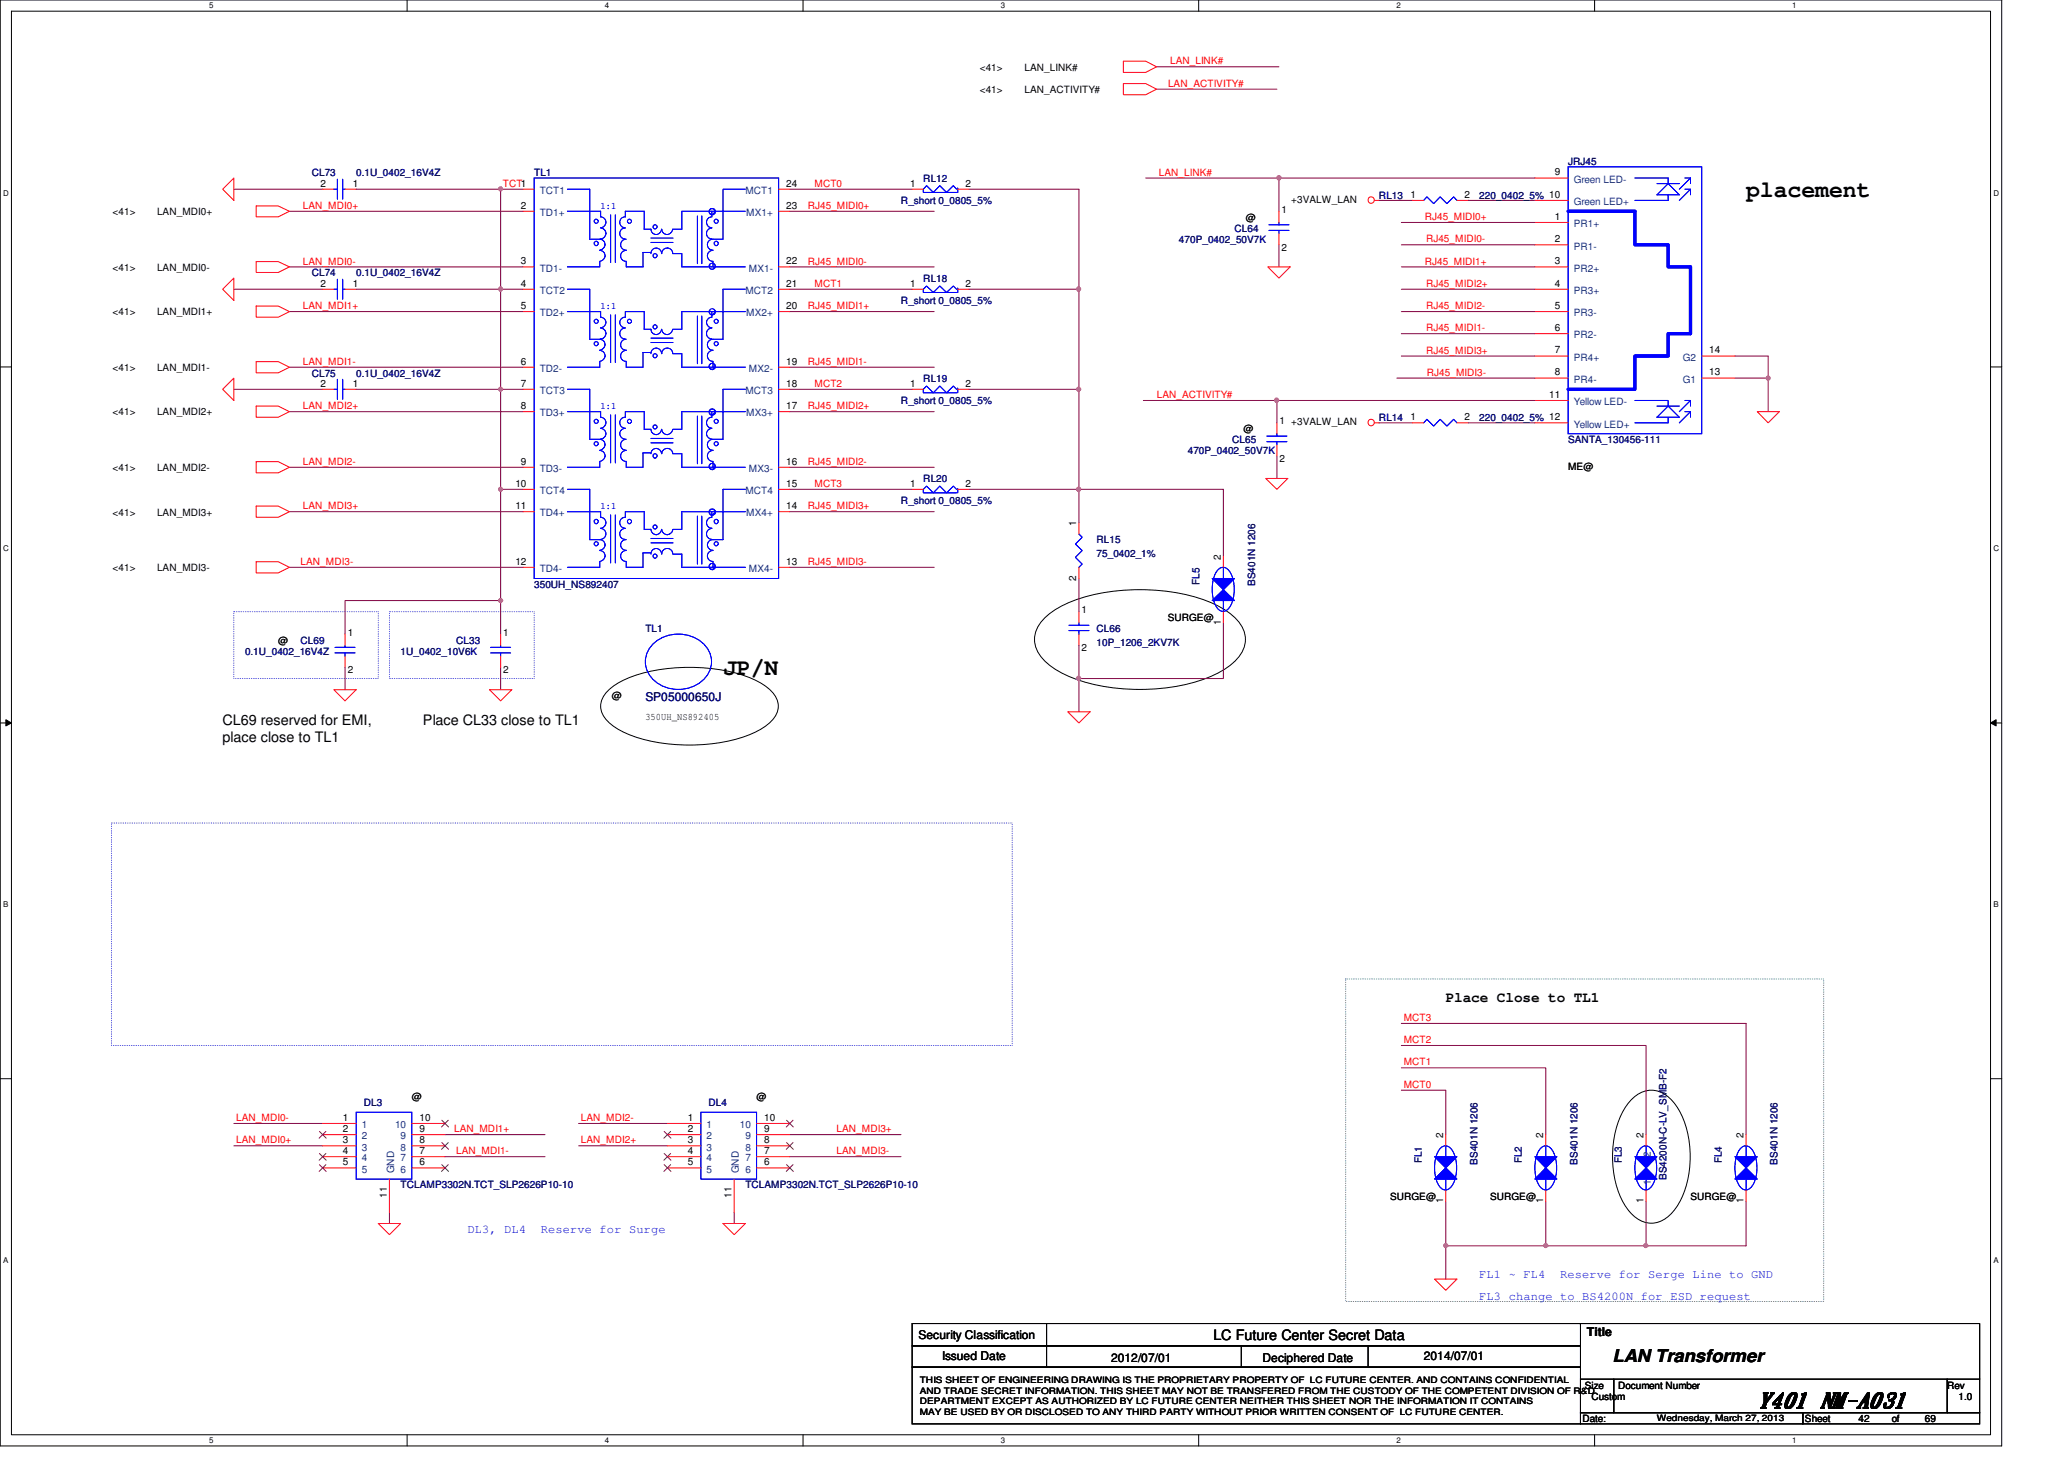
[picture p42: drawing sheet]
<svg xmlns="http://www.w3.org/2000/svg" width="297mm" height="210mm" viewBox="0 0 297 210" stroke-linecap="round" stroke-linejoin="round" font-family="sans-serif">
<defs><g id="words">
<g font-size="3.3">
<text x="251.3" y="28.4">placement</text>
<text x="104.1" y="97.2">JP/N</text>
</g>
<text font-size="3" x="253" y="202.4">Y401 NM-A031</text>
<text font-size="2.5" x="232.1" y="196">LAN Transformer</text>
<g font-size="2.1">
<text x="32" y="104.3">CL69 reserved for EMI,</text>
<text x="32" y="106.8">place close to TL1</text>
<text x="60.9" y="104.3">Place CL33 close to TL1</text>
<text x="208.1" y="144.1">Place Close to TL1</text>
<text x="174.6" y="192.8">LC Future Center Secret Data</text>
</g>
<text font-size="1.7" fill="#000080" x="92.9" y="100.8">SP05000650J</text>
<g font-size="1.7" fill="#00f">
<text x="67.3" y="177.4">DL3, DL4</text>
<text x="77.8" y="177.4">Reserve for Surge</text>
<text x="212.9" y="183.8">FL1 ~ FL4</text>
<text x="224.5" y="183.8">Reserve for Serge Line to GND</text>
<text x="212.9" y="187">FL3 change to BS4200N for ESD request</text>
</g>
<g font-size="1.7">
<text x="132.2" y="192.7">Security Classification</text>
<text x="135.6" y="195.7">Issued Date</text>
<text x="159.9" y="195.9">2012/07/01</text>
<text x="181.7" y="195.9">Deciphered Date</text>
<text x="204.9" y="195.7">2014/07/01</text>
<text x="228.4" y="192.2">Title</text>
</g>
<g font-size="1.4">
<text x="141" y="10.2">&lt;41&gt;</text>
<text x="147.4" y="10.2">LAN_LINK#</text>
<text x="141" y="13.4">&lt;41&gt;</text>
<text x="147.4" y="13.4">LAN_ACTIVITY#</text>
<text x="46.1" y="26.8">2</text>
<text x="50.8" y="26.8">1</text>
<text x="113.2" y="26.8">24</text>
<text x="131" y="26.8">1</text>
<text x="138.9" y="26.8">2</text>
<text x="185.8" y="29.2">+3VALW_LAN</text>
<text x="203" y="28.4">1</text>
<text x="210.8" y="28.4">2</text>
<text x="223.8" y="25.2">9</text>
<text x="16.2" y="31">&lt;41&gt;</text>
<text x="22.6" y="31">LAN_MDI0+</text>
<text x="75" y="30">2</text>
<text x="113.2" y="30">23</text>
<text x="179.3" y="31.7">@</text>
<text x="184.4" y="30.6">1</text>
<text x="223.8" y="34.8">2</text>
<text x="223.8" y="31.6">1</text>
<text x="16.2" y="39">&lt;41&gt;</text>
<text x="22.6" y="39">LAN_MDI0-</text>
<text x="46.1" y="41.2">2</text>
<text x="50.8" y="41.2">1</text>
<text x="75" y="38">3</text>
<text x="75" y="41.2">4</text>
<text x="113.2" y="38">22</text>
<text x="113.2" y="41.2">21</text>
<text x="131" y="41.2">1</text>
<text x="138.9" y="41.2">2</text>
<text x="184.4" y="36.1">2</text>
<text x="223.8" y="41.2">4</text>
<text x="223.8" y="38">3</text>
<text x="16.2" y="45.4">&lt;41&gt;</text>
<text x="22.6" y="45.4">LAN_MDI1+</text>
<text x="75" y="44.4">5</text>
<text x="113.2" y="44.4">20</text>
<text x="223.8" y="47.6">6</text>
<text x="223.8" y="44.4">5</text>
<text x="16.2" y="53.4">&lt;41&gt;</text>
<text x="22.6" y="53.4">LAN_MDI1-</text>
<text x="75" y="52.5">6</text>
<text x="113.2" y="52.5">19</text>
<text x="223.8" y="50.8">7</text>
<text x="246" y="50.8">14</text>
<text x="16.2" y="59.8">&lt;41&gt;</text>
<text x="22.6" y="59.8">LAN_MDI2+</text>
<text x="46.1" y="55.6">2</text>
<text x="50.8" y="55.6">1</text>
<text x="75" y="55.6">7</text>
<text x="75" y="58.8">8</text>
<text x="113.2" y="55.6">18</text>
<text x="113.2" y="58.8">17</text>
<text x="131" y="55.6">1</text>
<text x="138.9" y="55.6">2</text>
<text x="223" y="57.2">11</text>
<text x="223.8" y="54">8</text>
<text x="246" y="54">13</text>
<text x="178.9" y="62.2">@</text>
<text x="184.1" y="61">1 +3VALW_LAN</text>
<text x="203" y="60.5">1</text>
<text x="210.8" y="60.5">2</text>
<text x="16.2" y="67.8">&lt;41&gt;</text>
<text x="22.6" y="67.8">LAN_MDI2-</text>
<text x="74.2" y="70">10</text>
<text x="75" y="66.8">9</text>
<text x="113.2" y="66.8">16</text>
<text x="113.2" y="70">15</text>
<text x="131" y="70">1</text>
<text x="138.9" y="70">2</text>
<text x="184.1" y="66.5">2</text>
<text x="225.7" y="67.6">ME@</text>
<text x="16.2" y="74.2">&lt;41&gt;</text>
<text x="22.6" y="74.2">LAN_MDI3+</text>
<text x="74.2" y="73.2">11</text>
<text x="113.2" y="73.2">14</text>
<text x="154.9" y="75.7" transform="rotate(-90 154.9 75.7)">1</text>
<text x="16.2" y="82.2">&lt;41&gt;</text>
<text x="22.6" y="82.2">LAN_MDI3-</text>
<text x="74.2" y="81.2">12</text>
<text x="113.2" y="81.2">13</text>
<text x="154.9" y="83.5" transform="rotate(-90 154.9 83.5)">2</text>
<text x="175.7" y="80.5" transform="rotate(-90 175.7 80.5)">2</text>
<text x="155.7" y="88.2">1</text>
<text x="168.1" y="89.4">SURGE@</text>
<text x="175.7" y="89.9" transform="rotate(-90 175.7 89.9)">1</text>
<text x="40" y="92.6">@</text>
<text x="50" y="91.4">1</text>
<text x="72.4" y="91.4">1</text>
<text x="155.7" y="93.7">2</text>
<text x="50" y="96.9">2</text>
<text x="72.4" y="96.9">2</text>
<text x="88" y="100.6">@</text>
<text x="92.9" y="103.6">350UH_NS892405</text>
<text x="49.4" y="161.2">1</text>
<text x="59.3" y="158.2">@</text>
<text x="60.4" y="161.2">10</text>
<text x="99" y="161.2">1</text>
<text x="108.9" y="158.2">@</text>
<text x="110" y="161.2">10</text>
<text x="49.4" y="162.9">2</text>
<text x="49.4" y="164.5">3</text>
<text x="49.4" y="166">4</text>
<text x="49.4" y="167.6">5</text>
<text x="60.4" y="167.6">6</text>
<text x="60.4" y="166">7</text>
<text x="60.4" y="164.5">8</text>
<text x="60.4" y="162.9">9</text>
<text x="99" y="162.9">2</text>
<text x="99" y="164.5">3</text>
<text x="99" y="166">4</text>
<text x="99" y="167.6">5</text>
<text x="110" y="167.6">6</text>
<text x="110" y="166">7</text>
<text x="110" y="164.5">8</text>
<text x="110" y="162.9">9</text>
<text x="207.7" y="163.7" transform="rotate(-90 207.7 163.7)">2</text>
<text x="222.1" y="163.7" transform="rotate(-90 222.1 163.7)">2</text>
<text x="236.5" y="163.7" transform="rotate(-90 236.5 163.7)">2</text>
<text x="250.9" y="163.7" transform="rotate(-90 250.9 163.7)">2</text>
<text x="55.7" y="172.3" transform="rotate(-90 55.7 172.3)">11</text>
<text x="105.3" y="172.3" transform="rotate(-90 105.3 172.3)">11</text>
<text x="200.1" y="172.6">SURGE@</text>
<text x="207.7" y="173.1" transform="rotate(-90 207.7 173.1)">1</text>
<text x="214.5" y="172.6">SURGE@</text>
<text x="222.1" y="173.1" transform="rotate(-90 222.1 173.1)">1</text>
<text x="236.5" y="173.1" transform="rotate(-90 236.5 173.1)">1</text>
<text x="243.3" y="172.6">SURGE@</text>
<text x="250.9" y="173.1" transform="rotate(-90 250.9 173.1)">1</text>
<text x="228.1" y="199.8">Size</text>
<text x="229" y="201.4">Custom</text>
<text x="232.9" y="199.8">Document Number</text>
<text x="280.2" y="199.8">Rev</text>
<text x="281.9" y="201.4">1.0</text>
<text x="227.7" y="204.6">Date:</text>
<text x="259.8" y="204.6">Sheet</text>
<text x="267.5" y="204.6">42</text>
<text x="272.2" y="204.6">of</text>
<text x="277" y="204.6">69</text>
</g>
<g font-size="1.4" fill="#f00">
<text x="168.4" y="9.3">LAN_LINK#</text>
<text x="168.1" y="12.5">LAN_ACTIVITY#</text>
<text x="72.4" y="26.9">TCT1</text>
<text x="117.2" y="26.9">MCT0</text>
<text x="166.8" y="25.3">LAN_LINK#</text>
<text x="43.6" y="30.1">LAN_MDI0+</text>
<text x="116.2" y="30.1">RJ45_MIDI0+</text>
<text x="205.1" y="31.7">RJ45_MIDI0+</text>
<text x="205.2" y="34.9">RJ45_MIDI0-</text>
<text x="43.6" y="38.1">LAN_MDI0-</text>
<text x="116.2" y="38.1">RJ45_MIDI0-</text>
<text x="117.2" y="41.3">MCT1</text>
<text x="205.1" y="38.1">RJ45_MIDI1+</text>
<text x="205.2" y="41.3">RJ45_MIDI2+</text>
<text x="43.6" y="44.5">LAN_MDI1+</text>
<text x="116.2" y="44.5">RJ45_MIDI1+</text>
<text x="205.2" y="44.5">RJ45_MIDI2-</text>
<text x="205.2" y="47.7">RJ45_MIDI1-</text>
<text x="43.6" y="52.5">LAN_MDI1-</text>
<text x="116.2" y="52.5">RJ45_MIDI1-</text>
<text x="205.2" y="50.9">RJ45_MIDI3+</text>
<text x="43.6" y="58.9">LAN_MDI2+</text>
<text x="116.2" y="58.9">RJ45_MIDI2+</text>
<text x="117.2" y="55.7">MCT2</text>
<text x="166.5" y="57.3">LAN_ACTIVITY#</text>
<text x="205.4" y="54.1">RJ45_MIDI3-</text>
<text x="43.6" y="66.9">LAN_MDI2-</text>
<text x="116.2" y="66.9">RJ45_MIDI2-</text>
<text x="117.2" y="70.1">MCT3</text>
<text x="43.6" y="73.3">LAN_MDI3+</text>
<text x="116.2" y="73.3">RJ45_MIDI3+</text>
<text x="43.3" y="81.3">LAN_MDI3-</text>
<text x="116.2" y="81.3">RJ45_MIDI3-</text>
<text x="202" y="146.9">MCT3</text>
<text x="202" y="150.1">MCT2</text>
<text x="202" y="153.3">MCT1</text>
<text x="34" y="161.3">LAN_MDI0-</text>
<text x="83.6" y="161.3">LAN_MDI2-</text>
<text x="202" y="156.5">MCT0</text>
<text x="34" y="164.5">LAN_MDI0+</text>
<text x="65.4" y="162.9">LAN_MDI1+</text>
<text x="65.7" y="166.1">LAN_MDI1-</text>
<text x="83.6" y="164.5">LAN_MDI2+</text>
<text x="120.4" y="162.9">LAN_MDI3+</text>
<text x="120.4" y="166.1">LAN_MDI3-</text>
</g>
<g font-size="1.4" fill="#000080">
<text x="225.7" y="23.7">JRJ45</text>
<text x="44.9" y="25.4">CL73</text>
<text x="51.3" y="25.4">0.1U_0402_16V4Z</text>
<text x="76.9" y="25.4">TL1</text>
<text x="129.7" y="29.4">R_short 0_0805_5%</text>
<text x="132.9" y="26.2">RL12</text>
<text x="198.5" y="28.6">RL13</text>
<text x="212.9" y="28.6">220_0402_5% 10</text>
<text x="169.7" y="35">470P_0402_50V7K</text>
<text x="177.7" y="33.4">CL64</text>
<text x="44.9" y="39.8">CL74</text>
<text x="51.3" y="39.8">0.1U_0402_16V4Z</text>
<text x="132.9" y="40.6">RL18</text>
<text x="129.7" y="43.8">R_short 0_0805_5%</text>
<text x="44.9" y="54.2">CL75</text>
<text x="51.3" y="54.2">0.1U_0402_16V4Z</text>
<text x="129.7" y="58.2">R_short 0_0805_5%</text>
<text x="132.9" y="55">RL19</text>
<text x="170.9" y="65.4">470P_0402_50V7K</text>
<text x="177.3" y="63.8">CL65</text>
<text x="198.5" y="60.6">RL14</text>
<text x="212.9" y="60.6">220_0402_5% 12</text>
<text x="225.7" y="63.8">SANTA_130456-111</text>
<text x="132.9" y="69.4">RL20</text>
<text x="129.7" y="72.6">R_short 0_0805_5%</text>
<text x="157.8" y="78.2">RL15</text>
<text x="157.8" y="80.1">75_0402_1%</text>
<text x="76.9" y="84.6">350UH_NS892407</text>
<text x="172.6" y="84.2" transform="rotate(-90 172.6 84.2)">FL5</text>
<text x="180.6" y="84.3" transform="rotate(-90 180.6 84.3)">BS401N 1206</text>
<text x="35.3" y="94.2">0.1U_0402_16V4Z</text>
<text x="43.3" y="92.6">CL69</text>
<text x="57.7" y="94.2">1U_0402_10V6K</text>
<text x="65.7" y="92.6">CL33</text>
<text x="92.9" y="91">TL1</text>
<text x="157.8" y="91">CL66</text>
<text x="157.8" y="92.9">10P_1206_2KV7K</text>
<text x="52.4" y="159.1">DL3</text>
<text x="102" y="159.1">DL4</text>
<text x="204.6" y="167.4" transform="rotate(-90 204.6 167.4)">FL1</text>
<text x="212.6" y="167.6" transform="rotate(-90 212.6 167.6)">BS401N 1206</text>
<text x="219" y="167.4" transform="rotate(-90 219 167.4)">FL2</text>
<text x="227" y="167.6" transform="rotate(-90 227 167.6)">BS401N 1206</text>
<text x="233.4" y="167.4" transform="rotate(-90 233.4 167.4)">FL3</text>
<text x="247.8" y="167.4" transform="rotate(-90 247.8 167.4)">FL4</text>
<text x="255.8" y="167.6" transform="rotate(-90 255.8 167.6)">BS401N 1206</text>
<text x="57.7" y="171">TCLAMP3302N.TCT_SLP2626P10-10</text>
<text x="107.3" y="171">TCLAMP3302N.TCT_SLP2626P10-10</text>
<text x="239.8" y="169.8" transform="rotate(-90 239.8 169.8)">BS4200N-C-LV_SMB-F2</text>
</g>
<g font-size="1.4" fill="#004080">
<text x="77.7" y="27.9">TCT1</text>
<text x="107.3" y="27.9">MCT1</text>
<text x="226.5" y="26.3">Green LED-</text>
<text x="226.5" y="29.5">Green LED+</text>
<text x="77.7" y="31.1">TD1+</text>
<text x="107.4" y="31.1">MX1+</text>
<text x="226.5" y="35.9">PR1-</text>
<text x="226.5" y="32.7">PR1+</text>
<text x="77.7" y="39.1">TD1-</text>
<text x="107.8" y="39.1">MX1-</text>
<text x="226.5" y="39.1">PR2+</text>
<text x="77.7" y="42.3">TCT2</text>
<text x="77.7" y="45.5">TD2+</text>
<text x="107.3" y="42.3">MCT2</text>
<text x="107.4" y="45.5">MX2+</text>
<text x="226.5" y="45.5">PR3-</text>
<text x="226.5" y="42.3">PR3+</text>
<text x="77.7" y="53.5">TD2-</text>
<text x="107.8" y="53.5">MX2-</text>
<text x="226.5" y="51.9">PR4+</text>
<text x="226.5" y="48.7">PR2-</text>
<text x="242.2" y="51.9">G2</text>
<text x="77.7" y="56.7">TCT3</text>
<text x="77.7" y="59.9">TD3+</text>
<text x="107.3" y="56.7">MCT3</text>
<text x="107.4" y="59.9">MX3+</text>
<text x="226.5" y="55.1">PR4-</text>
<text x="226.5" y="58.3">Yellow LED-</text>
<text x="242.2" y="55.1">G1</text>
<text x="226.5" y="61.5">Yellow LED+</text>
<text x="77.7" y="67.9">TD3-</text>
<text x="77.7" y="71.1">TCT4</text>
<text x="107.3" y="71.1">MCT4</text>
<text x="107.8" y="67.9">MX3-</text>
<text x="77.7" y="74.3">TD4+</text>
<text x="107.4" y="74.3">MX4+</text>
<text x="77.7" y="82.3">TD4-</text>
<text x="107.8" y="82.3">MX4-</text>
<text x="52.1" y="162.3">1</text>
<text x="52.1" y="163.9">2</text>
<text x="52.1" y="165.5">3</text>
<text x="52.1" y="167.1">4</text>
<text x="56.9" y="162.3">10</text>
<text x="57.7" y="167.1">7</text>
<text x="57.7" y="165.5">8</text>
<text x="57.7" y="163.9">9</text>
<text x="101.7" y="162.3">1</text>
<text x="101.7" y="163.9">2</text>
<text x="101.7" y="165.5">3</text>
<text x="101.7" y="167.1">4</text>
<text x="106.5" y="162.3">10</text>
<text x="107.3" y="167.1">7</text>
<text x="107.3" y="165.5">8</text>
<text x="107.3" y="163.9">9</text>
<text x="237.6" y="166.5" transform="rotate(-90 237.6 166.5)">2</text>
<text x="52.1" y="168.7">5</text>
<text x="56.7" y="168.8" transform="rotate(-90 56.7 168.8)">GND</text>
<text x="57.7" y="168.7">6</text>
<text x="101.7" y="168.7">5</text>
<text x="106.3" y="168.8" transform="rotate(-90 106.3 168.8)">GND</text>
<text x="107.3" y="168.7">6</text>
<text x="237.6" y="170.4" transform="rotate(-90 237.6 170.4)">1</text>
</g>
<g font-size="1.4" fill="#00f">
<text x="86.4" y="30">1:1</text>
<text x="86.4" y="44.4">1:1</text>
<text x="86.4" y="58.8">1:1</text>
<text x="86.4" y="73.2">1:1</text>
</g>
<g font-size="1.3">
<text x="132.4" y="199">THIS SHEET OF ENGINEERING DRAWING IS THE PROPRIETARY PROPERTY OF LC FUTURE CENTER. AND CONTAINS CONFIDENTIAL</text>
<text x="132.4" y="200.5">AND TRADE SECRET INFORMATION. THIS SHEET MAY NOT BE TRANSFERED FROM THE CUSTODY OF THE COMPETENT DIVISION OF R&amp;D</text>
<text x="132.4" y="202">DEPARTMENT EXCEPT AS AUTHORIZED BY LC FUTURE CENTER NEITHER THIS SHEET NOR THE INFORMATION IT CONTAINS</text>
<text x="132.4" y="203.5">MAY BE USED BY OR DISCLOSED TO ANY THIRD PARTY WITHOUT PRIOR WRITTEN CONSENT OF LC FUTURE CENTER.</text>
<text x="238.5" y="204.4">Wednesday, March 27, 2013</text>
</g>
<g font-size="1.1">
<text x="30.1" y="1.1">5</text>
<text x="87" y="1.1">4</text>
<text x="144" y="1.1">3</text>
<text x="201" y="1.1">2</text>
<text x="257.9" y="1.1">1</text>
<text x=".5" y="28.2">D</text>
<text x="286.9" y="28.2">D</text>
<text x=".5" y="79.3">C</text>
<text x="286.9" y="79.3">C</text>
<text x=".5" y="130.6">B</text>
<text x="286.9" y="130.6">B</text>
<text x=".5" y="181.7">A</text>
<text x="286.9" y="181.7">A</text>
<text x="30.1" y="207.6">5</text>
<text x="87" y="207.6">4</text>
<text x="144" y="207.6">3</text>
<text x="201" y="207.6">2</text>
<text x="257.9" y="207.6">1</text>
</g>
</g></defs>
<path d="M0 0h288.1v208h-288.1zM1.6 1.6h284.9v204.8h-284.9z" fill="none" stroke="#000" stroke-width=".14"/>
<g fill="#fff">
<path d="M30.1 .2h.6v1.2h-.6z"/>
<path d="M30.1 206.6h.6v1.2h-.6z"/>
</g>
<path d="M58.6 0v1.6M58.6 206.4v1.6" fill="none" stroke="#000" stroke-width=".14"/>
<g fill="#fff">
<path d="M87 .2h.6v1.2h-.6z"/>
<path d="M87 206.6h.6v1.2h-.6z"/>
</g>
<path d="M115.6 0v1.6M115.6 206.4v1.6" fill="none" stroke="#000" stroke-width=".14"/>
<g fill="#fff">
<path d="M144 .2h.6v1.2h-.6z"/>
<path d="M144 206.6h.6v1.2h-.6z"/>
</g>
<path d="M172.5 0v1.6M172.5 206.4v1.6" fill="none" stroke="#000" stroke-width=".14"/>
<g fill="#fff">
<path d="M201 .2h.5v1.2h-.5z"/>
<path d="M201 206.6h.5v1.2h-.5z"/>
</g>
<path d="M229.5 0v1.6M229.5 206.4v1.6" fill="none" stroke="#000" stroke-width=".14"/>
<g fill="#fff">
<path d="M257.9 .2h.6v1.2h-.6z"/>
<path d="M257.9 206.6h.6v1.2h-.6z"/>
<path d="M.5 27.2h.7v1.2h-.7z"/>
<path d="M286.9 27.2h.8v1.2h-.8z"/>
<path d="M.5 78.4h.7v1.1h-.7z"/>
<path d="M286.9 78.4h.8v1.1h-.8z"/>
</g>
<path d="M0 52.8h1.6M286.5 52.8h1.6" fill="none" stroke="#000" stroke-width=".14"/>
<g fill="#fff">
<path d="M.5 129.6h.7v1.2h-.7z"/>
<path d="M286.9 129.6h.7v1.2h-.7z"/>
</g>
<path d="M0 104h1.6M.8 103.5l.8 .5-.8 .4zM286.5 104h1.6M286.5 104l.8-.5v.9z" fill="none" stroke="#000" stroke-width=".14"/>
<path d="M.8 103.5l.8 .5-.8 .4zM286.5 104l.8-.5v.9z" fill="#000"/>
<g fill="#fff">
<path d="M.5 180.8h.7v1.1h-.7z"/>
<path d="M286.9 180.8h.7v1.1h-.7z"/>
</g>
<path d="M87.3 99.6a11.5 11.5 0 0 1 5.9-2.9 26.6 26.6 0 0 1 14.5 .7 8 8 0 0 1 3.9 2.8 2.7 2.7 0 0 1-.5 3.4 11.7 11.7 0 0 1-5.9 2.9 26.4 26.4 0 0 1-14.5-.7 8 8 0 0 1-3.9-2.8 2.72 2.72 0 0 1 .5-3.4zM150.4 88.8a15 15 0 0 1 7-3.2 30 30 0 0 1 16.1 .8 9.4 9.4 0 0 1 5.3 3.9 4 4 0 0 1-1.1 4.9 16.1 16.1 0 0 1-8.5 3.6 28.3 28.3 0 0 1-15.9-1.7 7.3 7.3 0 0 1-4.3-4.3 4 4 0 0 1 1.4-4zM0 155.2h1.6M234.6 158.4a3.8 3.8 0 0 1 6.1 0 13.2 13.2 0 0 1 2.3 10.8 9.9 9.9 0 0 1-3 5.9 3.7 3.7 0 0 1-5.4-.7 13 13 0 0 1-2.5-9.4 11.5 11.5 0 0 1 2.5-6.6zM286.5 155.2h1.6" fill="none" stroke="#000" stroke-width=".14"/>
<path d="M193.7 140.8h68.8v46.4h-68.8z" fill="none" stroke="#008040" stroke-width=".14" stroke-dasharray="0 .3"/>
<path d="M33.7 88h20.7v9.6h-20.7zM56 88h20.9v9.6h-20.9zM16 118.4h129.7v32h-129.7z" fill="none" stroke="#00f" stroke-width=".14" stroke-dasharray="0 .3"/>
<path d="M184.1 25.6h36.8M183.8 57.6h37.1M72 86.4v4.8" fill="none" stroke="#800040" stroke-width=".14"/>
<circle cx="72" cy="86.4" r=".3" fill="#f0f"/>
<circle cx="72" cy="86.4" r=".3" fill="none" stroke="#f0f" stroke-width=".14"/>
<path d="M72 27.2h3.3M72 96v3.2" fill="none" stroke="#800040" stroke-width=".14"/>
<circle cx="72" cy="27.2" r=".3" fill="#f0f"/>
<circle cx="72" cy="27.2" r=".3" fill="none" stroke="#f0f" stroke-width=".14"/>
<path d="M72 27.2v14.4h3.3M72 41.6v14.4h3.3" fill="none" stroke="#800040" stroke-width=".14"/>
<circle cx="72" cy="41.6" r=".31" fill="#f0f"/>
<circle cx="72" cy="41.6" r=".31" fill="none" stroke="#f0f" stroke-width=".14"/>
<path d="M72 56v14.4h3.3" fill="none" stroke="#800040" stroke-width=".14"/>
<circle cx="72" cy="70.4" r=".3" fill="#f0f"/>
<circle cx="72" cy="70.4" r=".3" fill="none" stroke="#f0f" stroke-width=".14"/>
<circle cx="72" cy="56" r=".3" fill="#f0f"/>
<circle cx="72" cy="56" r=".3" fill="none" stroke="#f0f" stroke-width=".14"/>
<path d="M164.9 25.6h19.2v4.8M201.7 35.2h19.2M201.7 32h19.2M201.7 38.4h19.2M211.3 28.8h9.6M201 54.4h19.9M201.7 41.6h19.2M201.7 44.8h19.2M201.7 48h19.2M201.7 51.2h19.2M249.7 54.4h4.8M249.7 51.2h4.8" fill="none" stroke="#800040" stroke-width=".14"/>
<circle cx="184.1" cy="25.6" r=".31" fill="#f0f"/>
<circle cx="184.1" cy="25.6" r=".31" fill="none" stroke="#f0f" stroke-width=".14"/>
<path d="M184.1 35.2v3.2M164.5 57.6h19.3v3.2" fill="none" stroke="#800040" stroke-width=".14"/>
<circle cx="183.7" cy="57.6" r=".31" fill="#f0f"/>
<circle cx="183.7" cy="57.6" r=".31" fill="none" stroke="#f0f" stroke-width=".14"/>
<path d="M254.5 51.2v8M183.8 65.6v3.2" fill="none" stroke="#800040" stroke-width=".14"/>
<circle cx="254.5" cy="54.4" r=".3" fill="#f0f"/>
<circle cx="254.5" cy="54.4" r=".3" fill="none" stroke="#f0f" stroke-width=".14"/>
<path d="M236.9 172.8v6.4" fill="none" stroke="#800040" stroke-width=".14"/>
<circle cx="236.9" cy="179.2" r=".3" fill="#f0f"/>
<circle cx="236.9" cy="179.2" r=".3" fill="none" stroke="#f0f" stroke-width=".14"/>
<path d="M222.5 172.8v6.4" fill="none" stroke="#800040" stroke-width=".14"/>
<circle cx="222.5" cy="179.2" r=".3" fill="#f0f"/>
<circle cx="222.5" cy="179.2" r=".3" fill="none" stroke="#f0f" stroke-width=".14"/>
<path d="M236.9 179.2h-28.8v4.8" fill="none" stroke="#800040" stroke-width=".14"/>
<circle cx="208.1" cy="179.2" r=".3" fill="#f0f"/>
<circle cx="208.1" cy="179.2" r=".3" fill="none" stroke="#f0f" stroke-width=".14"/>
<g fill="none" stroke="#800040" stroke-width=".14">
<path d="M166.5 12.8h17.3M166.5 9.6h17.6M33.7 27.2h12.7M51.3 27.2h20.7M113.7 27.2h17.6M139.4 27.2h15.9M198.5 28.8h4.8M33.7 41.6h12.7M33.7 56h12.7M51.3 41.6h20.7M51.3 56h20.7M113.7 41.6h17.6"/>
<path d="M113.7 56h17.6M139.4 41.6h15.9M183.8 57.4v.2M72 70.4v16h-22.3v4.8M113.7 70.4h17.6M198.5 60.8h4.8M211.3 60.8h9.6M49.7 96v3.2M155.3 92.8v4.8M155.3 83.2v4.8M201.7 156.8h6.4v6.4M201.7 147.2h49.6v16"/>
<path d="M201.7 150.4h35.2v12.8M201.7 153.6h20.8v9.6M208.1 172.8v6.4M251.3 172.8v6.4h-14.4"/>
</g>
<circle cx="155.2" cy="41.6" r=".31" fill="#f0f"/>
<circle cx="155.2" cy="41.6" r=".31" fill="none" stroke="#f0f" stroke-width=".14"/>
<path d="M139.4 56h15.9" fill="none" stroke="#800040" stroke-width=".14"/>
<circle cx="155.2" cy="56" r=".3" fill="#f0f"/>
<circle cx="155.2" cy="56" r=".3" fill="none" stroke="#f0f" stroke-width=".14"/>
<path d="M139.4 70.4h15.9" fill="none" stroke="#800040" stroke-width=".14"/>
<circle cx="155.2" cy="70.4" r=".3" fill="#f0f"/>
<circle cx="155.2" cy="70.4" r=".3" fill="none" stroke="#f0f" stroke-width=".14"/>
<path d="M155.3 70.4h20.8" fill="none" stroke="#800040" stroke-width=".14"/>
<circle cx="155.2" cy="70.4" r=".3" fill="#f0f"/>
<circle cx="155.2" cy="70.4" r=".3" fill="none" stroke="#f0f" stroke-width=".14"/>
<path d="M176.1 70.4v9.6M176.1 89.6v8h-20.8" fill="none" stroke="#800040" stroke-width=".14"/>
<circle cx="155.2" cy="97.6" r=".31" fill="#f0f"/>
<circle cx="155.2" cy="97.6" r=".31" fill="none" stroke="#f0f" stroke-width=".14"/>
<g fill="none" stroke="#800040" stroke-width=".14">
<path d="M41.7 30.4h33.6M41.7 38.4h33.6M113.7 38.4h20.7M113.7 30.4h20.7M155.3 27.2v48M41.7 44.8h33.6M41.7 52.8h33.6M41.7 59.2h33.6M113.7 44.8h20.7M113.7 52.8h20.7M113.7 59.2h20.7M41.7 67.2h33.6"/>
<path d="M41.7 73.6h33.6M113.7 73.6h20.7M113.7 67.2h20.7M41.7 81.6h33.6M113.7 81.6h20.7M155.3 97.6v4.8M33.7 161.6h12.7M33.7 164.8h12.7M56 174.4v1.6M64 163.2h14.4M64 166.4h14.4M83.3 161.6h12.8"/>
<path d="M83.3 164.8h12.8M105.7 174.4v1.6M113.7 163.2h16M113.7 166.4h16"/>
</g>
<g fill="none" stroke="#f00" stroke-width=".14">
<path d="M161.7 12h3.2l1.6 .8-1.6 .8h-3.2zM161.7 8.8h3.2l1.6 .8-1.6 .8h-3.2zM32 27.2l1.7-1.6v3.2zM36.9 37.6h3.1l1.7 .8-1.7 .8h-3.1zM36.9 29.6h3.1l1.7 .8-1.7 .8h-3.1zM75.3 27.2h1.6M75.3 30.4h1.6M75.3 38.4h1.6M112.1 38.4h1.6M112.1 30.4h1.6M112.1 27.2h1.6M182.5 38.4h3.2l-1.6 1.6z"/>
<path d="M184.1 30.4v1.6M184.1 33.6v1.6M197.8 28.8h.7M32 41.6l1.7-1.6v3.2zM32 56l1.7-1.6v3.2zM36.9 58.4h3.1l1.7 .8-1.7 .8h-3.1zM36.9 52h3.1l1.7 .8-1.7 .8h-3.1zM36.9 44h3.1l1.7 .8-1.7 .8h-3.1zM75.3 41.6h1.6M75.3 44.8h1.6M75.3 52.8h1.6M75.3 56h1.6"/>
<path d="M75.3 59.2h1.6M112.1 56h1.6M112.1 52.8h1.6M112.1 44.8h1.6M112.1 41.6h1.6M112.1 59.2h1.6M252.9 59.2h3.2l-1.6 1.6zM36.9 66.4h3.1l1.7 .8-1.7 .8h-3.1zM36.9 72.8h3.1l1.7 .8-1.7 .8h-3.1zM75.3 67.2h1.6M75.3 70.4h1.6M75.3 73.6h1.6"/>
<path d="M112.1 67.2h1.6M112.1 73.6h1.6M112.1 70.4h1.6M155.3 75.2v1.6M182.2 68.8h3.1l-1.5 1.6zM197.8 60.8h.7M36.9 80.8h3.1l1.7 .8-1.7 .8h-3.1zM48 99.2h3.3l-1.6 1.6zM70.4 99.2h3.3l-1.7 1.6zM72 91.2v1.6M72 94.4v1.6M75.3 81.6h1.6"/>
<path d="M112.1 81.6h1.6M155.3 81.6v1.6M153.7 102.4h3.2l-1.6 1.6zM54.4 176h3.3l-1.7 1.6zM104.1 176h3.2l-1.6 1.6zM206.5 184h3.2l-1.6 1.6z"/>
<circle cx="197.3" cy="28.8" r=".46"/>
<circle cx="197.3" cy="60.8" r=".46"/>
</g>
<path d="M131.3 190.4h96.2v3.2h-96.2zM131.3 193.6h96.2v3.1h-96.2zM131.3 196.7h96.2v8.2h-96.2zM150.6 190.4v6.3M178.6 193.6v3.1M196.9 193.6v3.1M227.3 190.4h57.6v8M227.5 198.4h4.7v4.8h-4.7zM232.2 198.4h48v4.8h-48zM280.2 198.4h4.7v4.8h-4.7zM227.5 203.2h32v1.7h-32zM259.5 203.2h25.4v1.7h-25.4z" fill="none" stroke="#000" stroke-width=".14"/>
<g fill="none" stroke="#00f" stroke-width=".14">
<path d="M76.9 25.6h35.2v57.6h-35.2zM81.7 27.2h3.2v7.2h1.5M81.7 30.4h4.7v.8a.78 .78 0 0 1 .8 .8 .78 .78 0 0 1-.8 .8M86.3 34.4a.78 .78 0 0 1 .8 .8 .78 .78 0 0 1-.8 .8M86.3 36a.78 .78 0 0 1 .8 .8 .78 .78 0 0 1-.8 .8M86.3 37.6v.8h-4.6M86.4 32.8a.78 .78 0 0 1 .8 .8 .78 .78 0 0 1-.8 .8M87.9 30.9v6.9M88.6 30.9v6.9M90 32.8a.78 .78 0 0 1-.8-.8 .78 .78 0 0 1 .8-.8v-.8h2.7v2.6h1a.76 .76 0 0 0 .7 .7 .76 .76 0 0 0 .8-.7M90 32.8a.78 .78 0 0 0-.8 .8 .78 .78 0 0 0 .8 .8M90.1 36a.78 .78 0 0 0-.8 .8 .78 .78 0 0 0 .8 .8"/>
<path d="M90.1 34.4a.78 .78 0 0 0-.8 .8 .78 .78 0 0 0 .8 .8M93.7 36.3h-1.2v2.1h-2.4v-.8M93.7 34.9h3.2M93.7 34.2h3.2M95.2 36.5a.76 .76 0 0 0-.8-.8 .76 .76 0 0 0-.7 .8M96.8 36.5a.78 .78 0 0 0-.8-.8 .78 .78 0 0 0-.8 .8M96.8 33a.78 .78 0 0 1-.8 .7 .78 .78 0 0 1-.8-.7M96.9 36.5h1.2v1.9h9.2M100.4 31.1v6.8M101 31.1v6.8M102.4 30.4v.8a.78 .78 0 0 0-.7 .8 .78 .78 0 0 0 .7 .8M102.4 32.8a.78 .78 0 0 0-.7 .8 .78 .78 0 0 0 .7 .8"/>
<path d="M102.6 36a.78 .78 0 0 0-.8 .8 .78 .78 0 0 0 .8 .8M102.6 37.6v.8M107.3 30.4h-9.2v2.6h-1.2M107.3 27.2h-3.2v7.2h-1.5a.78 .78 0 0 0-.8 .8 .78 .78 0 0 0 .8 .8M182.6 33.1h2.9M182.6 32.3h2.9M184.1 32v.3M184.1 33.1v.5M81.7 41.6h3.2v7.2h1.5M81.7 56h3.2v7.2h1.5M81.7 44.8h4.7v.8a.76 .76 0 0 1 .8 .8 .76 .76 0 0 1-.8 .8M81.7 59.2h4.7v.8a.78 .78 0 0 1 .8 .8 .78 .78 0 0 1-.8 .8"/>
<path d="M86.3 50.4a.78 .78 0 0 1 .8 .8 .78 .78 0 0 1-.8 .8M86.3 48.8a.78 .78 0 0 1 .8 .8 .78 .78 0 0 1-.8 .8M86.3 52v.8h-4.6M86.4 47.2a.78 .78 0 0 1 .8 .8 .78 .78 0 0 1-.8 .8M87.9 45.3v6.9M87.9 59.7v6.9M88.6 45.3v6.9M88.6 59.7v6.9M90 47.2a.76 .76 0 0 1-.8-.8 .76 .76 0 0 1 .8-.8v-.8h2.7v2.6h1a.76 .76 0 0 0 .7 .7 .76 .76 0 0 0 .8-.7M90 47.2a.78 .78 0 0 0-.8 .8 .78 .78 0 0 0 .8 .8M90.1 50.4a.78 .78 0 0 0-.8 .8 .78 .78 0 0 0 .8 .8M90.1 48.8a.78 .78 0 0 0-.8 .8 .78 .78 0 0 0 .8 .8"/>
<path d="M93.7 49.3h3.2M93.7 50.7h-1.2v2.1h-2.4v-.8M93.7 48.6h3.2M95.2 50.9a.76 .76 0 0 0-.8-.8 .76 .76 0 0 0-.7 .8M95.2 47.4a.78 .78 0 0 0 .8 .7 .78 .78 0 0 0 .8-.7M96.8 50.9a.78 .78 0 0 0-.8-.8 .78 .78 0 0 0-.8 .8M96.9 50.9h1.2v1.9h9.2M100.4 45.5v6.8M100.4 59.9v6.8M101 45.5v6.8M101 59.9v6.8M102.4 47.2a.78 .78 0 0 0-.7 .8 .78 .78 0 0 0 .7 .8"/>
<path d="M102.4 44.8v.8a.76 .76 0 0 0-.7 .8 .76 .76 0 0 0 .7 .8M102.4 59.2v.8a.78 .78 0 0 0-.7 .8 .78 .78 0 0 0 .7 .8M102.6 52v.8M102.6 50.4a.78 .78 0 0 0-.8 .8 .78 .78 0 0 0 .8 .8M107.3 44.8h-9.2v2.6h-1.2M107.3 59.2h-9.2v2.6h-1.2M107.3 41.6h-3.2v7.2h-1.5a.78 .78 0 0 0-.8 .8 .78 .78 0 0 0 .8 .8M107.3 56h-3.2v7.2h-1.5a.78 .78 0 0 0-.8 .8 .78 .78 0 0 0 .8 .8M81.7 70.4h3.2v7.2h1.5M81.7 73.6h4.7v.8a.78 .78 0 0 1 .8 .8 .78 .78 0 0 1-.8 .8M86.3 64.8a.78 .78 0 0 1 .8 .8 .78 .78 0 0 1-.8 .8M86.3 63.2a.78 .78 0 0 1 .8 .8 .78 .78 0 0 1-.8 .8"/>
<path d="M86.3 79.2a.78 .78 0 0 1 .8 .8 .78 .78 0 0 1-.8 .8M86.3 77.6a.76 .76 0 0 1 .8 .8 .76 .76 0 0 1-.8 .8M86.3 66.4v.8h-4.6M86.4 61.6a.76 .76 0 0 1 .8 .8 .76 .76 0 0 1-.8 .8M86.4 76a.78 .78 0 0 1 .8 .8 .78 .78 0 0 1-.8 .8M87.9 74.1v6.9M88.6 74.1v6.9M90 61.6a.78 .78 0 0 1-.8-.8 .78 .78 0 0 1 .8-.8v-.8h2.7v2.6h1a.76 .76 0 0 0 .7 .7 .76 .76 0 0 0 .8-.7M90 76a.78 .78 0 0 1-.8-.8 .78 .78 0 0 1 .8-.8v-.8h2.7v2.6h1a.76 .76 0 0 0 .7 .7 .76 .76 0 0 0 .8-.7M90 61.6a.76 .76 0 0 0-.8 .8 .76 .76 0 0 0 .8 .8M90 76a.78 .78 0 0 0-.8 .8 .78 .78 0 0 0 .8 .8M90.1 64.8a.78 .78 0 0 0-.8 .8 .78 .78 0 0 0 .8 .8"/>
<path d="M90.1 63.2a.78 .78 0 0 0-.8 .8 .78 .78 0 0 0 .8 .8M90.1 79.2a.78 .78 0 0 0-.8 .8 .78 .78 0 0 0 .8 .8M90.1 77.6a.76 .76 0 0 0-.8 .8 .76 .76 0 0 0 .8 .8M93.7 63.7h3.2M93.7 65.2h-1.2v2h-2.4v-.8M93.7 63.1h3.2M93.7 78.1h3.2M93.7 79.5h-1.2v2.1h-2.4v-.8M93.7 77.5h3.2M93.7 65.3a.76 .76 0 0 1 .7-.8 .76 .76 0 0 1 .8 .8M95.2 79.7a.76 .76 0 0 0-.8-.8 .76 .76 0 0 0-.7 .8M95.2 65.3a.78 .78 0 0 1 .8-.8 .78 .78 0 0 1 .8 .8"/>
<path d="M95.2 76.2a.78 .78 0 0 0 .8 .7 .78 .78 0 0 0 .8-.7M96.8 79.7a.78 .78 0 0 0-.8-.8 .78 .78 0 0 0-.8 .8M96.8 61.8a.78 .78 0 0 1-.8 .7 .78 .78 0 0 1-.8-.7M96.9 65.3h1.2v1.9h9.2M96.9 79.7h1.2v1.9h9.2M100.4 74.3v6.9M101 74.3v6.9M102.4 61.6a.76 .76 0 0 0-.7 .8 .76 .76 0 0 0 .7 .8M102.4 76a.78 .78 0 0 0-.7 .8 .78 .78 0 0 0 .7 .8M102.4 73.6v.8a.78 .78 0 0 0-.7 .8 .78 .78 0 0 0 .7 .8M102.6 66.4v.8M102.6 64.8a.78 .78 0 0 0-.8 .8 .78 .78 0 0 0 .8 .8"/>
<path d="M102.6 79.2a.78 .78 0 0 0-.8 .8 .78 .78 0 0 0 .8 .8M107.3 73.6h-9.2v2.6h-1.2M107.3 70.4h-3.2v7.2h-1.5a.76 .76 0 0 0-.8 .8 .76 .76 0 0 0 .8 .8M155.3 76.8l.4 .5-.9 1 .9 .9-.9 1 .9 1-.4 .4M70.6 93.9h2.9M70.6 93.1h2.9M72 92.8v.3M72 93.9v.5M86.3 80.8v.8h-4.6M102.6 80.8v.8"/>
<circle cx="85.8" cy="35" r=".31"/>
<circle cx="85.8" cy="31.8" r=".3"/>
<circle cx="90.6" cy="31.8" r=".3"/>
<circle cx="94.3" cy="32.6" r=".3"/>
<circle cx="94.3" cy="36.8" r=".3"/>
<circle cx="103.1" cy="35" r=".31"/>
<circle cx="103.1" cy="31.8" r=".3"/>
<circle cx="85.8" cy="46.2" r=".3"/>
<circle cx="85.8" cy="49.4" r=".3"/>
<circle cx="90.6" cy="46.2" r=".3"/>
<circle cx="94.3" cy="47" r=".3"/>
<circle cx="94.3" cy="51.2" r=".3"/>
<circle cx="103.1" cy="46.2" r=".3"/>
<circle cx="103.1" cy="49.4" r=".3"/>
<circle cx="85.8" cy="75" r=".31"/>
<circle cx="85.8" cy="78.2" r=".3"/>
<circle cx="85.8" cy="60.6" r=".3"/>
<circle cx="85.8" cy="63.8" r=".3"/>
<circle cx="90.6" cy="75" r=".31"/>
<circle cx="90.6" cy="60.6" r=".3"/>
<circle cx="94.3" cy="65.6" r=".31"/>
<circle cx="94.3" cy="61.4" r=".3"/>
<circle cx="94.3" cy="75.8" r=".3"/>
<circle cx="103.1" cy="75" r=".31"/>
<circle cx="103.1" cy="78.2" r=".3"/>
<circle cx="103.1" cy="63.8" r=".3"/>
<circle cx="103.1" cy="60.6" r=".3"/>
<circle cx="94.3" cy="80" r=".3"/>
</g>
<path d="M102.4 30.4l.1 .1zM102.4 38.3h.2zM102.4 44.8l.2 .1zM102.4 59.2l.1 .1zM102.4 52.7l.1 .1zM102.4 73.6l.1 .1zM102.4 67.1l.1 .1zM102.4 81.5h.1z" fill="none" stroke="#00f" stroke-width=".93"/>
<path d="M220.9 166.4h3.2l-1.6 1.6z" fill="#00f"/>
<path d="M220.9 166.4h3.2l-1.6 1.6zM221.8 165.2a.99 .99 0 0 1 1.6 .3 5.2 5.2 0 0 1-.3 5.4 .98 .98 0 0 1-1.6-.4 5.3 5.3 0 0 1 .3-5.3zM222.5 164.8v1.6" fill="none" stroke="#00f" stroke-width=".14"/>
<path d="M222.5 168l1.6 1.6h-3.2z" fill="#00f"/>
<path d="M222.5 168l1.6 1.6h-3.2zM222.5 169.6v1.6" fill="none" stroke="#00f" stroke-width=".14"/>
<path d="M220.9 166.4h3.2l-1.6 1.6z" fill="#00f"/>
<path d="M220.9 166.4h3.2l-1.6 1.6zM221.8 165.2a.99 .99 0 0 1 1.6 .3 5.2 5.2 0 0 1-.3 5.4 .98 .98 0 0 1-1.6-.4 5.3 5.3 0 0 1 .3-5.3zM222.5 164.8v1.6" fill="none" stroke="#00f" stroke-width=".14"/>
<path d="M222.5 168l1.6 1.6h-3.2z" fill="#00f"/>
<path d="M222.5 168l1.6 1.6h-3.2zM222.5 169.6v1.6" fill="none" stroke="#00f" stroke-width=".14"/>
<path d="M222.5 171.2v1.6M222.5 163.2v1.6" fill="none" stroke="#f00" stroke-width=".14"/>
<path d="M174.5 83.2h3.2l-1.6 1.6z" fill="#00f"/>
<path d="M174.5 83.2h3.2l-1.6 1.6zM175.3 81.9a1.02 1.02 0 0 1 1.7 .4 5.2 5.2 0 0 1-.3 5.3 1 1 0 0 1-1.7-.3 5.3 5.3 0 0 1 .3-5.4zM176.1 81.6v1.6" fill="none" stroke="#00f" stroke-width=".14"/>
<path d="M174.5 86.4l1.6-1.6 1.6 1.6z" fill="#00f"/>
<path d="M174.5 86.4l1.6-1.6 1.6 1.6zM176.1 86.4v1.6" fill="none" stroke="#00f" stroke-width=".14"/>
<path d="M174.5 83.2h3.2l-1.6 1.6z" fill="#00f"/>
<path d="M174.5 83.2h3.2l-1.6 1.6zM175.3 81.9a1.02 1.02 0 0 1 1.7 .4 5.2 5.2 0 0 1-.3 5.3 1 1 0 0 1-1.7-.3 5.3 5.3 0 0 1 .3-5.4zM176.1 81.6v1.6" fill="none" stroke="#00f" stroke-width=".14"/>
<path d="M174.5 86.4l1.6-1.6 1.6 1.6z" fill="#00f"/>
<path d="M137.7 70.4l-.5-.5-1 1-.9-1-1 1-1-1-.4 .5v.5h4.8M137.8 70.3v.6M174.5 86.4l1.6-1.6 1.6 1.6zM176.1 86.4v1.6" fill="none" stroke="#00f" stroke-width=".14"/>
<path d="M131.3 70.4h1.6M137.8 70.4h1.6M176.1 88v1.6M176.1 80v1.6" fill="none" stroke="#f00" stroke-width=".14"/>
<path d="M249.7 166.4h3.2l-1.6 1.6z" fill="#00f"/>
<path d="M249.7 166.4h3.2l-1.6 1.6zM250.5 165.2a1.02 1.02 0 0 1 1.8 .3 5.2 5.2 0 0 1-.3 5.4 1 1 0 0 1-1.7-.4 5.3 5.3 0 0 1 .2-5.3zM251.3 164.8v1.6" fill="none" stroke="#00f" stroke-width=".14"/>
<path d="M249.7 169.6l1.6-1.6 1.6 1.6z" fill="#00f"/>
<path d="M249.7 169.6l1.6-1.6 1.6 1.6zM251.3 169.6v1.6" fill="none" stroke="#00f" stroke-width=".14"/>
<path d="M249.7 166.4h3.2l-1.6 1.6z" fill="#00f"/>
<path d="M249.7 166.4h3.2l-1.6 1.6zM250.5 165.2a1.02 1.02 0 0 1 1.8 .3 5.2 5.2 0 0 1-.3 5.4 1 1 0 0 1-1.7-.4 5.3 5.3 0 0 1 .2-5.3zM251.3 164.8v1.6" fill="none" stroke="#00f" stroke-width=".14"/>
<path d="M249.7 169.6l1.6-1.6 1.6 1.6z" fill="#00f"/>
<g fill="none" stroke="#00f" stroke-width=".14">
<path d="M48 27.2h.6M48.6 25.8v2.9M49.3 25.8v2.9M49.3 27.2h.4M137.7 27.2l-.5-.5-1 1-.9-1-1 1-1-1-.4 .5v.5h4.8M137.8 27.1v.6M204.9 28.8l.5-.5 .9 1 1-1 .9 1 1-1 .5 .5M225.7 24h19.2v38.4h-19.2zM235.3 25.6h4.8v.8M238.5 28l1.6-1.6 1.6 1.6zM238.5 26.4h3.2M240.1 28v.8h-4.8"/>
<path d="M242.5 27.2h.8v.8M242.5 25.6h.8l-1.6 1.6M243.3 25.6v.8M243.3 27.2l-1.6 1.6M48 56h.6M48 41.6h.6M48.6 54.6v2.8M48.6 40.2v2.9M49.3 54.6v2.8M49.3 40.2v2.9M49.3 56h.4M49.3 41.6h.4"/>
<path d="M137.7 41.6l-.5-.5-1 1-.9-1-1 1-1-1-.4 .5v.5h4.8M137.7 56l-.5-.5-1 1-.9-1-1 1-1-1-.4 .5v.5h4.8M137.8 41.4v.7M137.8 55.8v.7M235.3 57.6h4.8v.8M238.5 58.4h3.2M240.1 58.4l1.6 1.6h-3.2zM242.5 59.2h.8v.8M242.5 57.6h.8M243.3 57.6v.8M243.3 59.2l-1.6 1.6M243.3 57.6l-1.6 1.6"/>
<path d="M182.3 63.5h2.9M182.3 62.7h2.9M183.8 62.4v.3M183.8 63.5v.5M240.1 60v.8h-4.8M48.2 93.9h2.9M48.2 93.1h2.9M49.7 92.8v.3M49.7 93.9v.5M94 92.6a5.2 5.2 0 0 1 8.1 1.2 3.7 3.7 0 0 1-2.1 4.8 5.1 5.1 0 0 1-6.8-2 3.5 3.5 0 0 1 .8-4zM153.8 90.7h2.9M153.8 90h2.9"/>
<path d="M155.3 89.6v.4M155.3 90.7v.5M51.3 160h8v9.6h-8zM249.7 169.6l1.6-1.6 1.6 1.6zM251.3 169.6v1.6"/>
</g>
<g fill="none" stroke="#f00" stroke-width=".14">
<path d="M46.4 27.2h1.6M49.7 27.2h1.6M131.3 27.2h1.6M137.8 27.2h1.6M203.3 28.8h1.6M209.7 28.8h1.6M220.9 38.4h4.8M220.9 35.2h4.8M220.9 32h4.8M220.9 25.6h4.8M220.9 28.8h4.8M46.4 56h1.6"/>
<path d="M46.4 41.6h1.6M49.7 56h1.6M49.7 41.6h1.6M131.3 41.6h1.6M131.3 56h1.6M137.8 41.6h1.6M137.8 56h1.6M220.9 51.2h4.8M220.9 54.4h4.8M220.9 48h4.8M220.9 44.8h4.8M220.9 41.6h4.8"/>
<path d="M220.9 57.6h4.8M244.9 54.4h4.8M244.9 51.2h4.8M183.8 60.8v1.6M183.8 64v1.6M220.9 60.8h4.8M49.7 91.2v1.6M49.7 94.4v1.6M155.3 88v1.6M155.3 91.2v1.6M46.4 161.6h4.9M46.4 163.2h4.9"/>
<path d="M46.4 164.8h4.9M46.4 166.4h4.9M46.4 168h4.9M56 169.6v4.8M59.3 168h4.7M59.3 166.4h4.7M59.3 164.8h4.7M59.3 163.2h4.7M59.3 161.6h4.7M251.3 171.2v1.6M251.3 163.2v1.6"/>
</g>
<path d="M225.7 30.4h9.6v4.8h4.8v3.2h3.2v9.6h-3.2v3.2h-4.8v4.8h-9.6" fill="none" stroke="#00f" stroke-width=".47"/>
<path d="M46 162.8l.9 .9M46 165.9l.9 1M46 167.6l.9 .9M46.9 162.8l-1 .9M46.9 165.9l-1 1M46.9 167.6l-1 .9M63.6 167.6l1 .9M63.6 164.4l1 1M63.6 161.2l1 .9M64.5 167.6l-1 .9M64.5 164.4l-1 1M64.5 161.2l-1 .9" fill="none" stroke="#804000" stroke-width=".14"/>
<path d="M235.3 166.4h3.2l-1.6 1.6z" fill="#00f"/>
<path d="M235.3 166.4h3.2l-1.6 1.6zM236.2 165.2a.99 .99 0 0 1 1.6 .3 5.2 5.2 0 0 1-.3 5.4 .98 .98 0 0 1-1.6-.4 5.3 5.3 0 0 1 .3-5.3zM236.9 164.8v1.6" fill="none" stroke="#00f" stroke-width=".14"/>
<path d="M236.9 168l1.6 1.6h-3.2z" fill="#00f"/>
<path d="M236.9 169.6v1.6M236.9 168l1.6 1.6h-3.2z" fill="none" stroke="#00f" stroke-width=".14"/>
<path d="M235.3 166.4h3.2l-1.6 1.6z" fill="#00f"/>
<path d="M235.3 166.4h3.2l-1.6 1.6zM236.2 165.2a.99 .99 0 0 1 1.6 .3 5.2 5.2 0 0 1-.3 5.4 .98 .98 0 0 1-1.6-.4 5.3 5.3 0 0 1 .3-5.3zM236.9 164.8v1.6" fill="none" stroke="#00f" stroke-width=".14"/>
<path d="M236.9 168l1.6 1.6h-3.2z" fill="#00f"/>
<path d="M204.9 60.8l.5-.5 .9 1 1-1 .9 1 1-1 .5 .5M100.9 160h8v9.6h-8zM236.9 169.6v1.6M236.9 168l1.6 1.6h-3.2z" fill="none" stroke="#00f" stroke-width=".14"/>
<g fill="none" stroke="#f00" stroke-width=".14">
<path d="M203.3 60.8h1.6M209.7 60.8h1.6M96.1 161.6h4.8M96.1 163.2h4.8M96.1 164.8h4.8M96.1 166.4h4.8M96.1 168h4.8M105.7 169.6v4.8M108.9 168h4.8M108.9 166.4h4.8M108.9 164.8h4.8M108.9 163.2h4.8"/>
<path d="M108.9 161.6h4.8M236.9 171.2v1.6M236.9 163.2v1.6"/>
</g>
<path d="M95.6 162.8l1 .9M95.6 165.9l1 1M95.6 167.6l1 .9M96.5 162.8l-1 .9M96.5 165.9l-1 1M96.5 167.6l-1 .9M113.2 167.6l1 .9M113.2 164.4l1 1M113.2 161.2l1 .9M114.1 167.6l-.9 .9M114.1 164.4l-.9 1M114.1 161.2l-.9 .9" fill="none" stroke="#804000" stroke-width=".14"/>
<path d="M206.5 166.4h3.2l-1.6 1.6z" fill="#00f"/>
<path d="M206.5 166.4h3.2l-1.6 1.6zM207.3 165.2a1.02 1.02 0 0 1 1.7 .3 5.2 5.2 0 0 1-.3 5.4 1 1 0 0 1-1.7-.4 5.3 5.3 0 0 1 .3-5.3zM208.1 164.8v1.6" fill="none" stroke="#00f" stroke-width=".14"/>
<path d="M206.5 169.6l1.6-1.6 1.6 1.6z" fill="#00f"/>
<path d="M206.5 169.6l1.6-1.6 1.6 1.6zM208.1 169.6v1.6" fill="none" stroke="#00f" stroke-width=".14"/>
<path d="M206.5 166.4h3.2l-1.6 1.6z" fill="#00f"/>
<path d="M206.5 166.4h3.2l-1.6 1.6zM207.3 165.2a1.02 1.02 0 0 1 1.7 .3 5.2 5.2 0 0 1-.3 5.4 1 1 0 0 1-1.7-.4 5.3 5.3 0 0 1 .3-5.3zM208.1 164.8v1.6" fill="none" stroke="#00f" stroke-width=".14"/>
<path d="M206.5 169.6l1.6-1.6 1.6 1.6z" fill="#00f"/>
<path d="M206.5 169.6l1.6-1.6 1.6 1.6zM208.1 169.6v1.6" fill="none" stroke="#00f" stroke-width=".14"/>
<path d="M208.1 171.2v1.6M208.1 163.2v1.6" fill="none" stroke="#f00" stroke-width=".14"/>
<circle cx="72" cy="86.4" r=".3" fill="#f0f"/>
<circle cx="72" cy="86.4" r=".3" fill="none" stroke="#f0f" stroke-width=".14"/>
<circle cx="72" cy="27.2" r=".3" fill="#f0f"/>
<circle cx="72" cy="27.2" r=".3" fill="none" stroke="#f0f" stroke-width=".14"/>
<circle cx="72" cy="41.6" r=".31" fill="#f0f"/>
<circle cx="72" cy="41.6" r=".31" fill="none" stroke="#f0f" stroke-width=".14"/>
<circle cx="72" cy="70.4" r=".3" fill="#f0f"/>
<circle cx="72" cy="70.4" r=".3" fill="none" stroke="#f0f" stroke-width=".14"/>
<circle cx="72" cy="56" r=".3" fill="#f0f"/>
<circle cx="72" cy="56" r=".3" fill="none" stroke="#f0f" stroke-width=".14"/>
<circle cx="184.1" cy="25.6" r=".31" fill="#f0f"/>
<circle cx="184.1" cy="25.6" r=".31" fill="none" stroke="#f0f" stroke-width=".14"/>
<circle cx="183.7" cy="57.6" r=".31" fill="#f0f"/>
<circle cx="183.7" cy="57.6" r=".31" fill="none" stroke="#f0f" stroke-width=".14"/>
<circle cx="254.5" cy="54.4" r=".3" fill="#f0f"/>
<circle cx="254.5" cy="54.4" r=".3" fill="none" stroke="#f0f" stroke-width=".14"/>
<circle cx="236.9" cy="179.2" r=".3" fill="#f0f"/>
<circle cx="236.9" cy="179.2" r=".3" fill="none" stroke="#f0f" stroke-width=".14"/>
<circle cx="222.5" cy="179.2" r=".3" fill="#f0f"/>
<circle cx="222.5" cy="179.2" r=".3" fill="none" stroke="#f0f" stroke-width=".14"/>
<circle cx="208.1" cy="179.2" r=".3" fill="#f0f"/>
<circle cx="208.1" cy="179.2" r=".3" fill="none" stroke="#f0f" stroke-width=".14"/>
<circle cx="155.2" cy="41.6" r=".31" fill="#f0f"/>
<circle cx="155.2" cy="41.6" r=".31" fill="none" stroke="#f0f" stroke-width=".14"/>
<circle cx="155.2" cy="56" r=".3" fill="#f0f"/>
<circle cx="155.2" cy="56" r=".3" fill="none" stroke="#f0f" stroke-width=".14"/>
<circle cx="155.2" cy="70.4" r=".3" fill="#f0f"/>
<circle cx="155.2" cy="70.4" r=".3" fill="none" stroke="#f0f" stroke-width=".14"/>
<circle cx="155.2" cy="70.4" r=".3" fill="#f0f"/>
<circle cx="155.2" cy="70.4" r=".3" fill="none" stroke="#f0f" stroke-width=".14"/>
<circle cx="155.2" cy="97.6" r=".31" fill="#f0f"/>
<circle cx="155.2" cy="97.6" r=".31" fill="none" stroke="#f0f" stroke-width=".14"/>
<use href="#words"/>
</svg>
